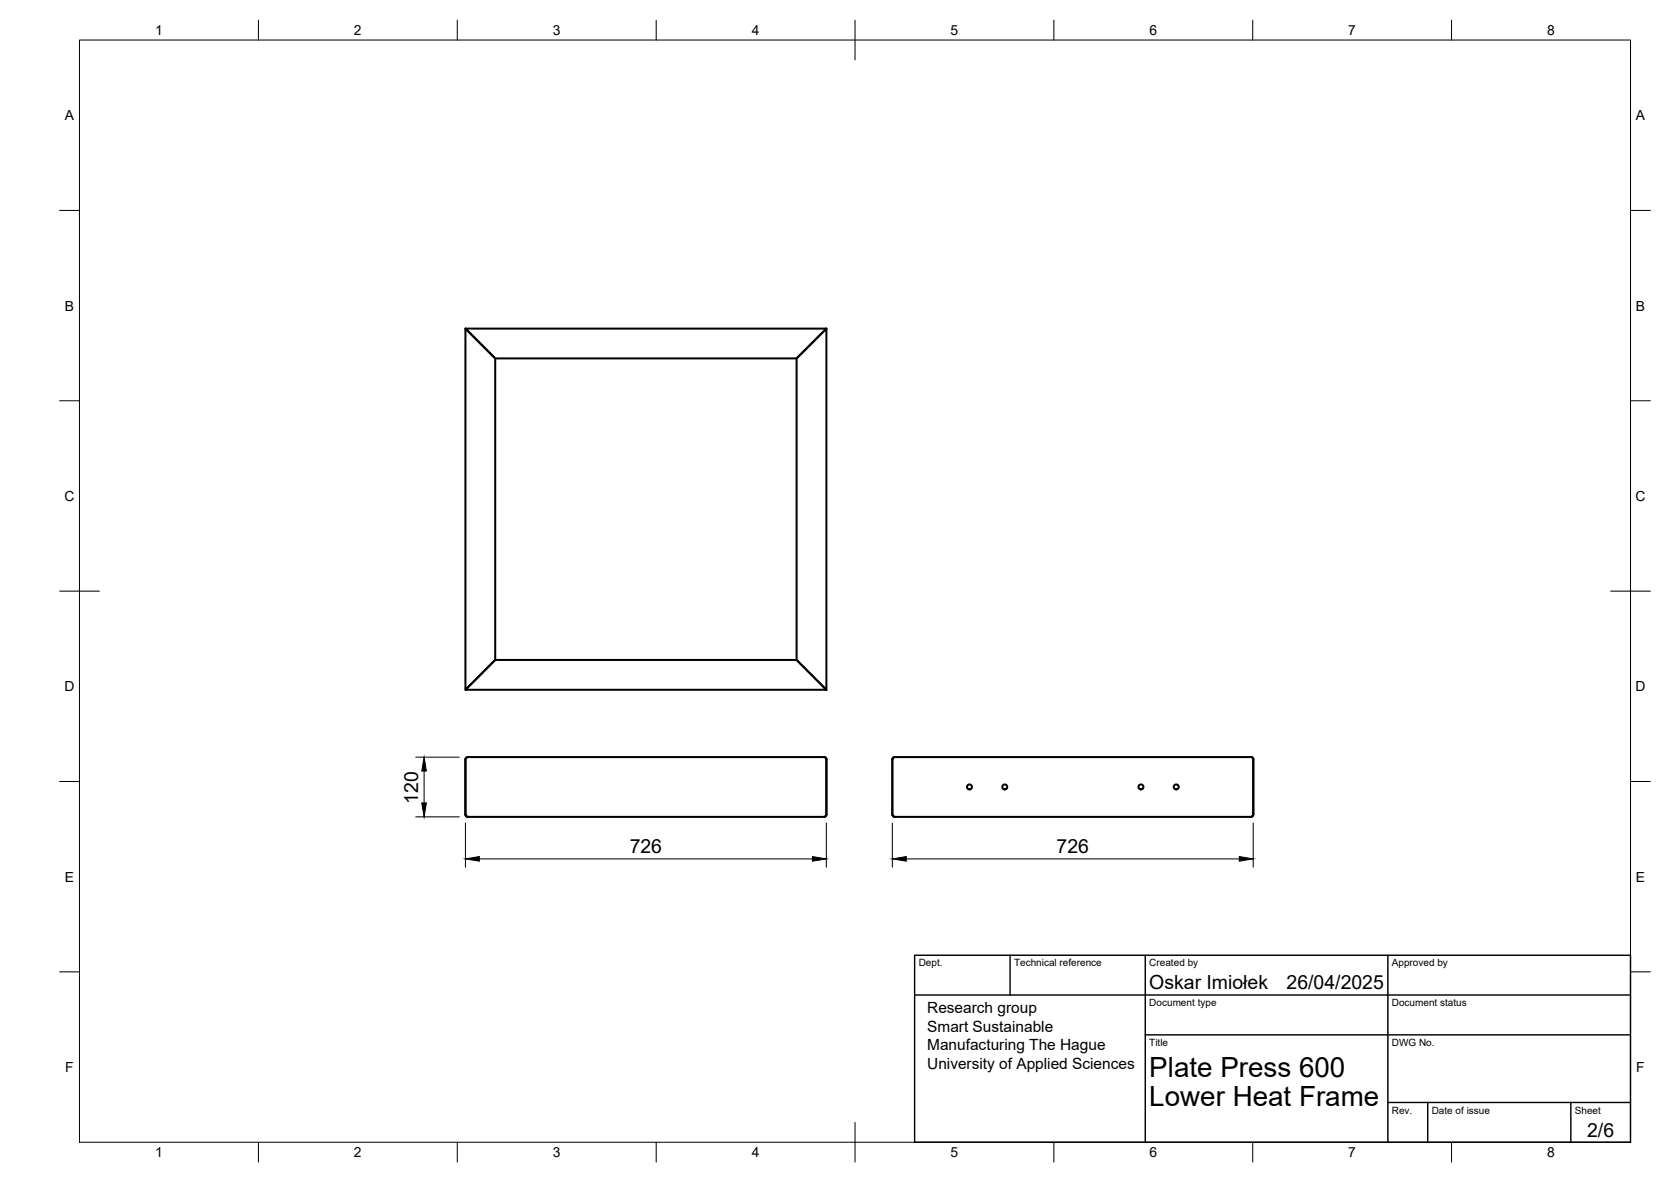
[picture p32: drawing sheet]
<svg xmlns="http://www.w3.org/2000/svg" width="420mm" height="297mm" viewBox="0 0 420 297" stroke-linecap="round" stroke-linejoin="round" font-family="sans-serif">
<defs><g id="words">
<g font-size="7">
<text x="289" y="270.6">Plate Press 600</text>
<text x="289" y="278.1">Lower Heat Frame</text>
</g>
<g font-size="4.9">
<text x="105.2" y="202" transform="rotate(-90 105.2 202)">120</text>
<text x="158.3" y="214.4">726</text>
<text x="265.7" y="214.4">726</text>
<text x="289" y="248.5">Oskar Imiołek</text>
<text x="323.5" y="248.5">26/04/2025</text>
<text x="399.1" y="285.7">2/6</text>
</g>
<g font-size="3.9">
<text x="233.1" y="254.6">Research group</text>
<text x="233.1" y="259.3">Smart Sustainable</text>
<text x="233.1" y="263.9">Manufacturing The Hague</text>
<text x="233.1" y="268.6">University of Applied Sciences</text>
</g>
<g font-size="3.5">
<text x="39" y="8.8">1</text>
<text x="89" y="8.8">2</text>
<text x="139" y="8.8">3</text>
<text x="189" y="8.8">4</text>
<text x="239" y="8.8">5</text>
<text x="289" y="8.8">6</text>
<text x="339" y="8.8">7</text>
<text x="389" y="8.8">8</text>
<text x="16.3" y="30.2">A</text>
<text x="411.3" y="30.2">A</text>
<text x="16.3" y="78">B</text>
<text x="411.3" y="78">B</text>
<text x="16.2" y="125.9">C</text>
<text x="411.2" y="125.9">C</text>
<text x="16.2" y="173.7">D</text>
<text x="411.2" y="173.7">D</text>
<text x="16.3" y="221.6">E</text>
<text x="411.3" y="221.6">E</text>
<text x="16.4" y="269.4">F</text>
<text x="411.4" y="269.4">F</text>
<text x="39" y="290.8">1</text>
<text x="89" y="290.8">2</text>
<text x="139" y="290.8">3</text>
<text x="189" y="290.8">4</text>
<text x="239" y="290.8">5</text>
<text x="289" y="290.8">6</text>
<text x="339" y="290.8">7</text>
<text x="389" y="290.8">8</text>
</g>
<g font-size="2.5">
<text x="231" y="242.9">Dept.</text>
<text x="255" y="242.9">Technical reference</text>
<text x="289" y="242.9">Created by</text>
<text x="350" y="242.9">Approved by</text>
<text x="289" y="252.8">Document type</text>
<text x="350" y="252.8">Document status</text>
<text x="289" y="262.9">Title</text>
<text x="350" y="262.9">DWG No.</text>
<text x="350" y="279.9">Rev.</text>
<text x="360" y="279.9">Date of issue</text>
<text x="396" y="279.9">Sheet</text>
</g>
</g></defs>
<!-- layer: Visible -->
<g fill="none" stroke="#000" stroke-width=".51">
<path d="M117 82.6h90.8l-7.5 7.5h-75.8zM117 82.6l7.5 7.5v75.7l-7.5 7.5zM200.3 90.1l7.5-7.5v90.7l-7.5-7.5zM117.5 172.9l7-7.1h75.8l7.5 7.5h-90.8zM224.4 190.8v13.9M224.9 190.3h89.7h.3l.2 .5v13.9M224.9 190.3l-.4 .2-.1 .3M117 204.7l.1-13.9v-.3l.5-.2h89.6h.3l.3 .5v13.9M117.1 204.7l.2 .5 .3 .1M117.6 205.3h89.6M207.8 204.7l-.3 .5-.3 .1M224.4 204.7l.1 .3 .4 .3"/>
<path d="M224.9 205.3h89.7M315.1 204.7l-.2 .5-.3 .1"/>
<circle cx="243.8" cy="197.8" r=".62"/>
<circle cx="252.6" cy="197.8" r=".62"/>
<circle cx="286.9" cy="197.8" r=".62"/>
<circle cx="295.8" cy="197.8" r=".62"/>
</g>
<!-- layer: BORDER -->
<g fill="none" stroke="#000" stroke-width=".25">
<path d="M20 10.1h390v276.9h-390zM65 5.1v5M115 5.1v5M165 5.1v5M215 5.1v10M265 5.1v5M315 5.1v5M365 5.1v5M15 52.9h5M410 52.9h5M15 100.7h5M410 100.7h5"/>
<path d="M15 148.6h10M405 148.6h10M15 196.4h5M410 196.4h5M15 244.2h5M410 244.2h5M65 287v5M115 287v5M165 287v5M215 282.1v9.9M265 287v5M315 287v5"/>
<path d="M365 287v5"/>
</g>
<!-- layer: TITLEBLOCK -->
<path d="M230 250h180M230 240.1h180v46.9h-180zM254 240.1v9.9M288 240.1v46.9M349 240.1v46.9M288 260.1h122M349 277.1h61M359 277.1v9.9M395 277.1v9.9" fill="none" stroke="#000" stroke-width=".36"/>
<!-- layer: FD_Dimensions -->
<path d="M104.5 190.3h11M106.6 193.8v8M104.5 205.3h11M117 206.8v11.1M120.5 215.8h83.8M207.8 206.8v11.1M224.4 206.8v11.1M227.9 215.8h83.7M315.1 206.8v11.1" fill="none" stroke="#000" stroke-width=".25"/>
<path d="M106.6 190.3l.6 3.5h-1.2zM106 201.8h1.2l-.6 3.5zM117 215.8l3.5-.5v1.1zM204.3 215.3l3.5 .5-3.5 .6zM224.4 215.8l3.5-.5v1.1zM311.6 215.3l3.5 .5-3.5 .6z" fill="#000" stroke="#000" stroke-width=".25"/>
<use href="#words"/>
</svg>
